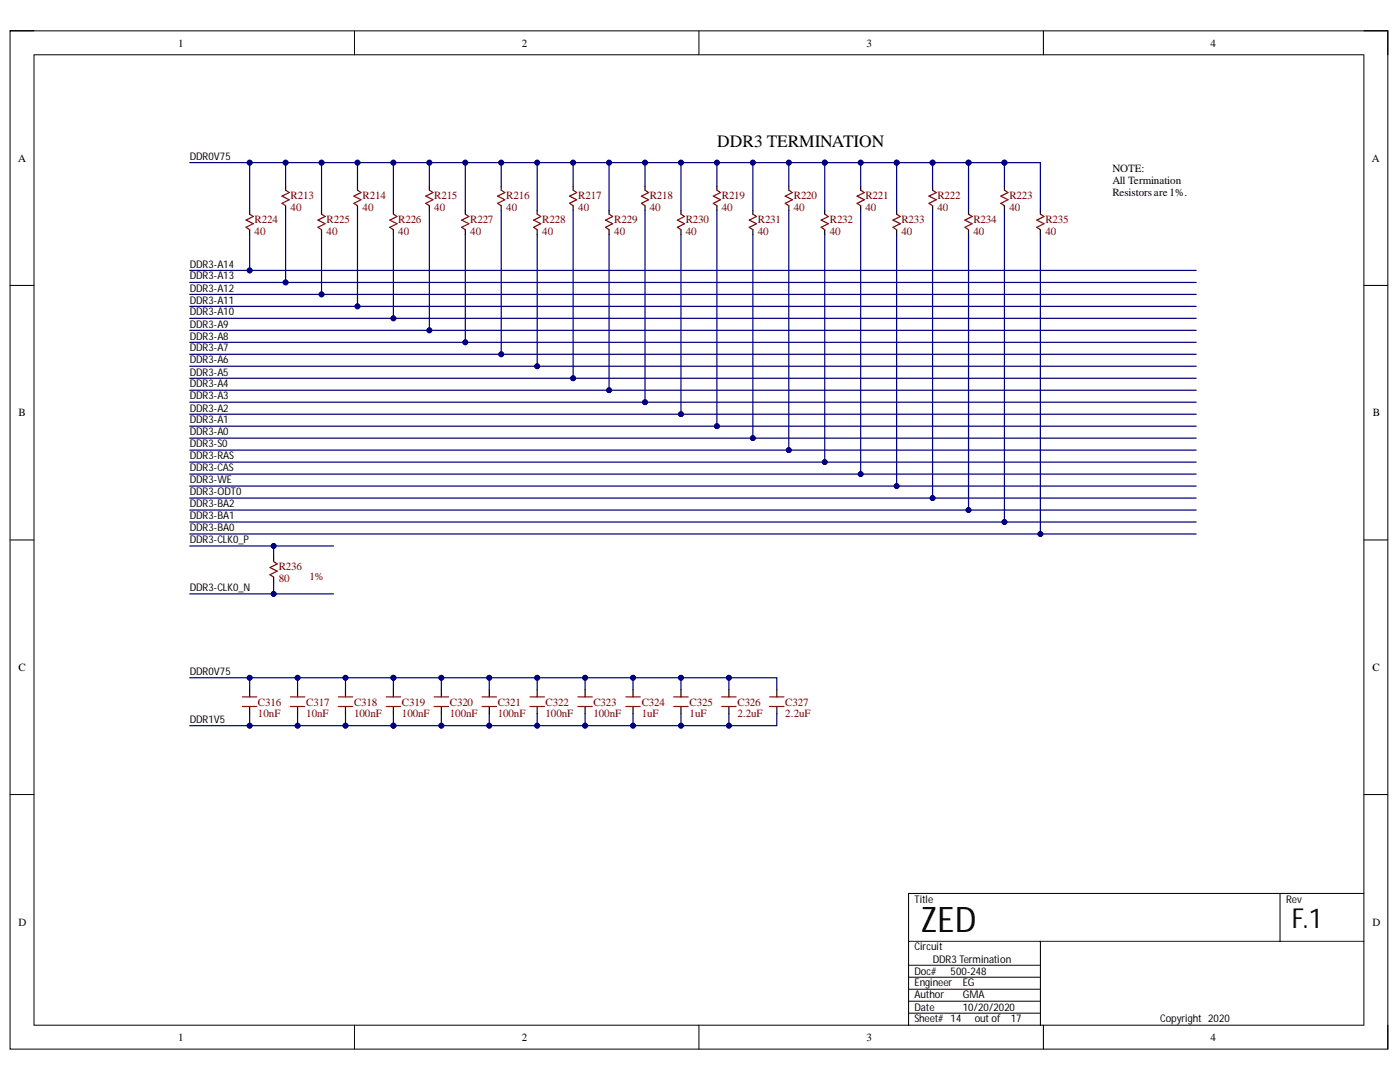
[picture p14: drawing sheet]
<svg xmlns="http://www.w3.org/2000/svg" width="279mm" height="216mm" viewBox="0 0 279 216" stroke-linecap="round" stroke-linejoin="round" font-family="sans-serif">
<defs><g id="words">
<text font-size="7" x="183.8" y="185.9">ZED</text>
<text font-size="5.5" x="257.8" y="185.2">F.1</text>
<text font-size="3.5" x="143.1" y="29.3">DDR3 TERMINATION</text>
<g font-size="2.2">
<text x="35.6" y="9.3">1</text>
<text x="104.1" y="9.3">2</text>
<text x="173" y="9.3">3</text>
<text x="241.6" y="9.3">4</text>
<text x="3.6" y="32.3">A</text>
<text x="222" y="34.4">NOTE:</text>
<text x="273.8" y="32.3">A</text>
<text x="222" y="36.8">All Termination</text>
<text x="222" y="39.2">Resistorsare 1%.</text>
<text x="3.7" y="83.1">B</text>
<text x="274" y="83.1">B</text>
<text x="3.7" y="133.9">C</text>
<text x="273.9" y="133.9">C</text>
<text x="3.7" y="184.7">D</text>
<text x="273.9" y="184.7">D</text>
<text x="35.6" y="207.7">1</text>
<text x="104.1" y="207.7">2</text>
<text x="173" y="207.7">3</text>
<text x="241.6" y="207.7">4</text>
</g>
<g font-size="2.2" fill="#800000">
<text x="58" y="39.6">R213</text>
<text x="72.4" y="39.6">R214</text>
<text x="86.6" y="39.6">R215</text>
<text x="101" y="39.6">R216</text>
<text x="115.4" y="39.6">R217</text>
<text x="129.7" y="39.6">R218</text>
<text x="144" y="39.6">R219</text>
<text x="158.4" y="39.6">R220</text>
<text x="172.7" y="39.6">R221</text>
<text x="187.1" y="39.6">R222</text>
<text x="201.4" y="39.6">R223</text>
<text x="50.8" y="46.8">40</text>
<text x="50.8" y="44.4">R224</text>
<text x="58" y="42.1">40</text>
<text x="65.2" y="46.8">40</text>
<text x="65.2" y="44.4">R225</text>
<text x="72.4" y="42.1">40</text>
<text x="79.5" y="46.8">40</text>
<text x="79.5" y="44.4">R226</text>
<text x="86.6" y="42.1">40</text>
<text x="93.8" y="46.8">40</text>
<text x="93.8" y="44.4">R227</text>
<text x="101" y="42.1">40</text>
<text x="108.2" y="46.8">40</text>
<text x="108.2" y="44.4">R228</text>
<text x="115.4" y="42.1">40</text>
<text x="122.6" y="46.8">40</text>
<text x="122.6" y="44.4">R229</text>
<text x="129.7" y="42.1">40</text>
<text x="136.9" y="46.8">40</text>
<text x="136.9" y="44.4">R230</text>
<text x="144" y="42.1">40</text>
<text x="151.2" y="46.8">40</text>
<text x="151.2" y="44.4">R231</text>
<text x="158.4" y="42.1">40</text>
<text x="165.6" y="46.8">40</text>
<text x="165.6" y="44.4">R232</text>
<text x="172.7" y="42.1">40</text>
<text x="179.9" y="46.8">40</text>
<text x="179.9" y="44.4">R233</text>
<text x="187.1" y="42.1">40</text>
<text x="194.3" y="46.8">40</text>
<text x="194.3" y="44.4">R234</text>
<text x="201.4" y="42.1">40</text>
<text x="208.6" y="46.8">40</text>
<text x="208.6" y="44.4">R235</text>
<text x="55.6" y="113.7">R236</text>
<text x="55.6" y="116.1">80</text>
<text x="61.8" y="115.7">1%</text>
<text x="51.5" y="143.2">10nF</text>
<text x="51.5" y="140.8">C316</text>
<text x="61.1" y="143.2">10nF</text>
<text x="61.1" y="140.8">C317</text>
<text x="70.7" y="143.2">100nF</text>
<text x="70.7" y="140.8">C318</text>
<text x="80.2" y="143.2">100nF</text>
<text x="80.2" y="140.8">C319</text>
<text x="89.8" y="143.2">100nF</text>
<text x="89.8" y="140.8">C320</text>
<text x="99.3" y="143.2">100nF</text>
<text x="99.3" y="140.8">C321</text>
<text x="108.9" y="143.2">100nF</text>
<text x="108.9" y="140.8">C322</text>
<text x="118.4" y="143.2">100nF</text>
<text x="118.4" y="140.8">C323</text>
<text x="128.1" y="143.2">1uF</text>
<text x="128.1" y="140.8">C324</text>
<text x="137.6" y="143.2">1uF</text>
<text x="137.6" y="140.8">C325</text>
<text x="147.2" y="143.2">2.2uF</text>
<text x="147.2" y="140.8">C326</text>
<text x="156.7" y="143.2">2.2uF</text>
<text x="156.7" y="140.8">C327</text>
</g>
<g font-size="2.1">
<text x="37.9" y="31.9">DDR0V75</text>
<text x="37.9" y="53.4">DDR3-A14</text>
<text x="37.9" y="58.2">DDR3-A12</text>
<text x="37.9" y="55.8">DDR3-A13</text>
<text x="37.9" y="65.4">DDR3-A9</text>
<text x="37.9" y="63">DDR3-A10</text>
<text x="37.9" y="60.6">DDR3-A11</text>
<text x="37.9" y="70.1">DDR3-A7</text>
<text x="37.9" y="67.8">DDR3-A8</text>
<text x="37.9" y="77.3">DDR3-A4</text>
<text x="37.9" y="72.5">DDR3-A6</text>
<text x="37.9" y="75">DDR3-A5</text>
<text x="37.9" y="82.1">DDR3-A2</text>
<text x="37.9" y="79.7">DDR3-A3</text>
<text x="37.9" y="86.9">DDR3-A0</text>
<text x="37.9" y="84.5">DDR3-A1</text>
<text x="37.9" y="89.2">DDR3-S0</text>
<text x="37.9" y="91.7">DDR3-RAS</text>
<text x="37.9" y="94.1">DDR3-CAS</text>
<text x="37.9" y="101.2">DDR3-BA2</text>
<text x="37.9" y="96.4">DDR3-WE</text>
<text x="37.9" y="98.9">DDR3-ODT0</text>
<text x="37.9" y="106">DDR3-BA0</text>
<text x="37.9" y="103.6">DDR3-BA1</text>
<text x="37.9" y="108.4">DDR3-CLK0_P</text>
<text x="37.9" y="118">DDR3-CLK0_N</text>
<text x="37.9" y="134.7">DDR0V75</text>
<text x="37.9" y="144.3">DDR1V5</text>
<text x="182.5" y="180.1">Title</text>
<text x="256.7" y="180.1">Rev</text>
<text x="182.5" y="189.6">Circuit</text>
<text x="182.5" y="196.8">Engineer</text>
<text x="182.5" y="194.5">Doc#</text>
<text x="186.1" y="192.1">DDR3 Termination</text>
<text x="189.7" y="194.5">500-248</text>
<text x="192.1" y="196.8">EG</text>
<text x="182.5" y="199.2">Author</text>
<text x="182.5" y="201.6">Date</text>
<text x="192.1" y="199.2">GMA</text>
<text x="192.1" y="201.6">10/20/2020</text>
<text x="182.5" y="204">Sheet# 14</text>
<text x="194.5" y="204">out of</text>
<text x="201.7" y="204">17</text>
<text x="231.5" y="204">Copyright 2020</text>
</g>
</g></defs>
<path d="M2 6.2h275v203.1h-275z" fill="none" stroke="#000" stroke-width=".2"/>
<path d="M6.8 10.9h265.4v193.7h-265.4z" fill-rule="evenodd" fill="#fff"/>
<g fill="none" stroke="#000" stroke-width=".2">
<path d="M2 6.2h4.8M6.8 10.9h265.4v193.7h-265.4zM70.7 6.2v4.7M139.5 6.2v4.7M208.2 6.2v4.7M272.2 6.2h4.8v4.7M2 57h4.8M272.2 57h4.8M2 107.7h4.8M272.2 107.7h4.8M2 158.5h4.8M272.2 158.5h4.8"/>
<path d="M255.5 178.3v9.5M272.2 178.3h-90.9v26.3M181.3 187.8h90.9M181.3 199.8h26.3M181.3 192.6h26.3M181.3 197.4h26.3M181.3 195h26.3M207.6 187.8v16.8M70.7 204.6v4.7M139.5 204.6v4.7M181.3 202.2h26.3M208.2 204.6v4.7"/>
<path d="M277 204.6v4.7"/>
</g>
<path d="M37.9 54h200.8" fill="none" stroke="#000080" stroke-width=".24"/>
<circle cx="49.8" cy="54" r=".48" fill="#000080"/>
<circle cx="49.8" cy="54" r=".48" fill="none" stroke="#000080" stroke-width=".2"/>
<path d="M37.9 56.4h200.8" fill="none" stroke="#000080" stroke-width=".24"/>
<circle cx="57" cy="56.4" r=".48" fill="#000080"/>
<circle cx="57" cy="56.4" r=".48" fill="none" stroke="#000080" stroke-width=".2"/>
<path d="M37.9 58.7h200.8" fill="none" stroke="#000080" stroke-width=".24"/>
<circle cx="64.2" cy="58.7" r=".48" fill="#000080"/>
<circle cx="64.2" cy="58.7" r=".48" fill="none" stroke="#000080" stroke-width=".2"/>
<path d="M37.9 61.1h200.8" fill="none" stroke="#000080" stroke-width=".24"/>
<circle cx="71.3" cy="61.1" r=".48" fill="#000080"/>
<circle cx="71.3" cy="61.1" r=".48" fill="none" stroke="#000080" stroke-width=".2"/>
<path d="M37.9 63.5h200.8" fill="none" stroke="#000080" stroke-width=".24"/>
<circle cx="78.5" cy="63.5" r=".48" fill="#000080"/>
<circle cx="78.5" cy="63.5" r=".48" fill="none" stroke="#000080" stroke-width=".2"/>
<path d="M37.9 65.9h200.8" fill="none" stroke="#000080" stroke-width=".24"/>
<circle cx="85.7" cy="65.9" r=".48" fill="#000080"/>
<circle cx="85.7" cy="65.9" r=".48" fill="none" stroke="#000080" stroke-width=".2"/>
<path d="M37.9 68.3h200.8" fill="none" stroke="#000080" stroke-width=".24"/>
<circle cx="92.9" cy="68.3" r=".48" fill="#000080"/>
<circle cx="92.9" cy="68.3" r=".48" fill="none" stroke="#000080" stroke-width=".2"/>
<path d="M37.9 70.7h200.8" fill="none" stroke="#000080" stroke-width=".24"/>
<circle cx="100" cy="70.7" r=".48" fill="#000080"/>
<circle cx="100" cy="70.7" r=".48" fill="none" stroke="#000080" stroke-width=".2"/>
<path d="M37.9 73.1h200.8" fill="none" stroke="#000080" stroke-width=".24"/>
<circle cx="107.2" cy="73.1" r=".48" fill="#000080"/>
<circle cx="107.2" cy="73.1" r=".48" fill="none" stroke="#000080" stroke-width=".2"/>
<path d="M37.9 75.5h200.8" fill="none" stroke="#000080" stroke-width=".24"/>
<circle cx="114.4" cy="75.5" r=".48" fill="#000080"/>
<circle cx="114.4" cy="75.5" r=".48" fill="none" stroke="#000080" stroke-width=".2"/>
<path d="M37.9 77.9h200.8" fill="none" stroke="#000080" stroke-width=".24"/>
<circle cx="121.6" cy="77.9" r=".48" fill="#000080"/>
<circle cx="121.6" cy="77.9" r=".48" fill="none" stroke="#000080" stroke-width=".2"/>
<path d="M37.9 80.3h200.8" fill="none" stroke="#000080" stroke-width=".24"/>
<circle cx="128.7" cy="80.3" r=".48" fill="#000080"/>
<circle cx="128.7" cy="80.3" r=".48" fill="none" stroke="#000080" stroke-width=".2"/>
<path d="M37.9 82.7h200.8" fill="none" stroke="#000080" stroke-width=".24"/>
<circle cx="135.9" cy="82.6" r=".48" fill="#000080"/>
<circle cx="135.9" cy="82.6" r=".48" fill="none" stroke="#000080" stroke-width=".2"/>
<path d="M37.9 85h200.8" fill="none" stroke="#000080" stroke-width=".24"/>
<circle cx="143.1" cy="85" r=".48" fill="#000080"/>
<circle cx="143.1" cy="85" r=".48" fill="none" stroke="#000080" stroke-width=".2"/>
<path d="M37.9 87.4h200.8" fill="none" stroke="#000080" stroke-width=".24"/>
<circle cx="150.2" cy="87.4" r=".48" fill="#000080"/>
<circle cx="150.2" cy="87.4" r=".48" fill="none" stroke="#000080" stroke-width=".2"/>
<path d="M37.9 89.8h200.8" fill="none" stroke="#000080" stroke-width=".24"/>
<circle cx="157.4" cy="89.8" r=".48" fill="#000080"/>
<circle cx="157.4" cy="89.8" r=".48" fill="none" stroke="#000080" stroke-width=".2"/>
<path d="M37.9 92.2h200.8" fill="none" stroke="#000080" stroke-width=".24"/>
<circle cx="164.6" cy="92.2" r=".48" fill="#000080"/>
<circle cx="164.6" cy="92.2" r=".48" fill="none" stroke="#000080" stroke-width=".2"/>
<g fill="none" stroke="#000" stroke-width=".24">
<path d="M57 37.2v.7M71.3 37.2v.7M85.7 37.2v.7M100 37.2v.7M114.4 37.2v.7M128.7 37.2v.7M143.1 37.2v.7M157.4 37.2v.7M49.8 42v.7M49.8 45.8v1M57 41.1v.9M64.2 42v.7"/>
<path d="M64.2 45.8v1M71.3 41.1v.9M78.5 42v.7M78.5 45.8v1M85.7 41.1v.9M92.9 42v.7M92.9 45.8v1M100 41.1v.9M107.2 42v.7M107.2 45.8v1M114.4 41.1v.9M121.6 42v.7"/>
<path d="M121.6 45.8v1M128.7 41.1v.9M135.9 42v.7M135.9 45.8v1M143.1 41.1v.9M150.2 42v.7M150.2 45.8v1M157.4 41.1v.9M164.6 42v.7M164.6 45.8v1"/>
</g>
<g fill="none" stroke="#800000" stroke-width=".24">
<path d="M57 37.9l.7 .5-1.4 .7 1.4 .8-1.4 .7 .7 .5M71.3 37.9l.8 .5-1.5 .7 1.5 .8-1.5 .7 .7 .5M85.7 37.9l.7 .5-1.4 .7 1.4 .8-1.4 .7 .7 .5M100 37.9l.8 .5-1.5 .7 1.5 .8-1.5 .7 .7 .5M114.4 37.9l.7 .5-1.4 .7 1.4 .8-1.4 .7 .7 .5M128.7 37.9l.7 .5-1.4 .7 1.4 .8-1.4 .7 .7 .5M143.1 37.9l.7 .5-1.4 .7 1.4 .8-1.4 .7 .7 .5M157.4 37.9l.7 .5-1.4 .7 1.4 .8-1.4 .7 .7 .5M49.8 42.7l.7 .5-1.4 .7 1.4 .7-1.4 .8 .7 .4M64.2 42.7l.7 .5-1.5 .7 1.5 .7-1.5 .8 .8 .4M78.5 42.7l.7 .5-1.4 .7 1.4 .7-1.4 .8 .7 .4M92.9 42.7l.7 .5-1.5 .7 1.5 .7-1.5 .8 .8 .4"/>
<path d="M107.2 42.7l.7 .5-1.4 .7 1.4 .7-1.4 .8 .7 .4M121.6 42.7l.7 .5-1.5 .7 1.5 .7-1.5 .8 .8 .4M135.9 42.7l.7 .5-1.4 .7 1.4 .7-1.4 .8 .7 .4M150.2 42.7l.8 .5-1.5 .7 1.5 .7-1.5 .8 .7 .4M164.6 42.7l.7 .5-1.4 .7 1.4 .7-1.4 .8 .7 .4"/>
</g>
<path d="M49.8 46.8v7.2" fill="none" stroke="#000080" stroke-width=".24"/>
<circle cx="49.8" cy="54" r=".48" fill="#000080"/>
<circle cx="49.8" cy="54" r=".48" fill="none" stroke="#000080" stroke-width=".2"/>
<path d="M57 42v14.4" fill="none" stroke="#000080" stroke-width=".24"/>
<circle cx="57" cy="56.4" r=".48" fill="#000080"/>
<circle cx="57" cy="56.4" r=".48" fill="none" stroke="#000080" stroke-width=".2"/>
<path d="M64.2 46.8v11.9" fill="none" stroke="#000080" stroke-width=".24"/>
<circle cx="64.2" cy="58.7" r=".48" fill="#000080"/>
<circle cx="64.2" cy="58.7" r=".48" fill="none" stroke="#000080" stroke-width=".2"/>
<path d="M71.3 42v19.1" fill="none" stroke="#000080" stroke-width=".24"/>
<circle cx="71.3" cy="61.1" r=".48" fill="#000080"/>
<circle cx="71.3" cy="61.1" r=".48" fill="none" stroke="#000080" stroke-width=".2"/>
<path d="M78.5 46.8v16.7" fill="none" stroke="#000080" stroke-width=".24"/>
<circle cx="78.5" cy="63.5" r=".48" fill="#000080"/>
<circle cx="78.5" cy="63.5" r=".48" fill="none" stroke="#000080" stroke-width=".2"/>
<path d="M85.7 42v23.9" fill="none" stroke="#000080" stroke-width=".24"/>
<circle cx="85.7" cy="65.9" r=".48" fill="#000080"/>
<circle cx="85.7" cy="65.9" r=".48" fill="none" stroke="#000080" stroke-width=".2"/>
<path d="M92.9 46.8v21.5" fill="none" stroke="#000080" stroke-width=".24"/>
<circle cx="92.9" cy="68.3" r=".48" fill="#000080"/>
<circle cx="92.9" cy="68.3" r=".48" fill="none" stroke="#000080" stroke-width=".2"/>
<path d="M100 42v28.7" fill="none" stroke="#000080" stroke-width=".24"/>
<circle cx="100" cy="70.7" r=".48" fill="#000080"/>
<circle cx="100" cy="70.7" r=".48" fill="none" stroke="#000080" stroke-width=".2"/>
<path d="M107.2 46.8v26.3" fill="none" stroke="#000080" stroke-width=".24"/>
<circle cx="107.2" cy="73.1" r=".48" fill="#000080"/>
<circle cx="107.2" cy="73.1" r=".48" fill="none" stroke="#000080" stroke-width=".2"/>
<path d="M114.4 42v33.5" fill="none" stroke="#000080" stroke-width=".24"/>
<circle cx="114.4" cy="75.5" r=".48" fill="#000080"/>
<circle cx="114.4" cy="75.5" r=".48" fill="none" stroke="#000080" stroke-width=".2"/>
<path d="M121.6 46.8v31.1" fill="none" stroke="#000080" stroke-width=".24"/>
<circle cx="121.6" cy="77.9" r=".48" fill="#000080"/>
<circle cx="121.6" cy="77.9" r=".48" fill="none" stroke="#000080" stroke-width=".2"/>
<path d="M128.7 42v38.3" fill="none" stroke="#000080" stroke-width=".24"/>
<circle cx="128.7" cy="80.3" r=".48" fill="#000080"/>
<circle cx="128.7" cy="80.3" r=".48" fill="none" stroke="#000080" stroke-width=".2"/>
<path d="M135.9 46.8v35.8" fill="none" stroke="#000080" stroke-width=".24"/>
<circle cx="135.9" cy="82.6" r=".48" fill="#000080"/>
<circle cx="135.9" cy="82.6" r=".48" fill="none" stroke="#000080" stroke-width=".2"/>
<path d="M143.1 42v43" fill="none" stroke="#000080" stroke-width=".24"/>
<circle cx="143.1" cy="85" r=".48" fill="#000080"/>
<circle cx="143.1" cy="85" r=".48" fill="none" stroke="#000080" stroke-width=".2"/>
<path d="M150.2 46.8v40.6" fill="none" stroke="#000080" stroke-width=".24"/>
<circle cx="150.2" cy="87.4" r=".48" fill="#000080"/>
<circle cx="150.2" cy="87.4" r=".48" fill="none" stroke="#000080" stroke-width=".2"/>
<path d="M157.4 42v47.8" fill="none" stroke="#000080" stroke-width=".24"/>
<circle cx="157.4" cy="89.8" r=".48" fill="#000080"/>
<circle cx="157.4" cy="89.8" r=".48" fill="none" stroke="#000080" stroke-width=".2"/>
<path d="M164.6 46.8v45.4" fill="none" stroke="#000080" stroke-width=".24"/>
<circle cx="164.6" cy="92.2" r=".48" fill="#000080"/>
<circle cx="164.6" cy="92.2" r=".48" fill="none" stroke="#000080" stroke-width=".2"/>
<path d="M49.8 32.4v9.6" fill="none" stroke="#000080" stroke-width=".24"/>
<circle cx="49.8" cy="32.4" r=".48" fill="#000080"/>
<circle cx="49.8" cy="32.4" r=".48" fill="none" stroke="#000080" stroke-width=".2"/>
<path d="M57 32.4v4.8" fill="none" stroke="#000080" stroke-width=".24"/>
<circle cx="57" cy="32.4" r=".48" fill="#000080"/>
<circle cx="57" cy="32.4" r=".48" fill="none" stroke="#000080" stroke-width=".2"/>
<path d="M64.2 32.4v9.6" fill="none" stroke="#000080" stroke-width=".24"/>
<circle cx="64.2" cy="32.4" r=".48" fill="#000080"/>
<circle cx="64.2" cy="32.4" r=".48" fill="none" stroke="#000080" stroke-width=".2"/>
<path d="M71.3 32.4v4.8" fill="none" stroke="#000080" stroke-width=".24"/>
<circle cx="71.3" cy="32.4" r=".48" fill="#000080"/>
<circle cx="71.3" cy="32.4" r=".48" fill="none" stroke="#000080" stroke-width=".2"/>
<path d="M78.5 32.4v9.6" fill="none" stroke="#000080" stroke-width=".24"/>
<circle cx="78.5" cy="32.4" r=".48" fill="#000080"/>
<circle cx="78.5" cy="32.4" r=".48" fill="none" stroke="#000080" stroke-width=".2"/>
<path d="M85.7 32.4v4.8" fill="none" stroke="#000080" stroke-width=".24"/>
<circle cx="85.7" cy="32.4" r=".48" fill="#000080"/>
<circle cx="85.7" cy="32.4" r=".48" fill="none" stroke="#000080" stroke-width=".2"/>
<path d="M92.9 32.4v9.6" fill="none" stroke="#000080" stroke-width=".24"/>
<circle cx="92.9" cy="32.4" r=".48" fill="#000080"/>
<circle cx="92.9" cy="32.4" r=".48" fill="none" stroke="#000080" stroke-width=".2"/>
<path d="M100 32.4v4.8" fill="none" stroke="#000080" stroke-width=".24"/>
<circle cx="100" cy="32.4" r=".48" fill="#000080"/>
<circle cx="100" cy="32.4" r=".48" fill="none" stroke="#000080" stroke-width=".2"/>
<path d="M107.2 32.4v9.6" fill="none" stroke="#000080" stroke-width=".24"/>
<circle cx="107.2" cy="32.4" r=".48" fill="#000080"/>
<circle cx="107.2" cy="32.4" r=".48" fill="none" stroke="#000080" stroke-width=".2"/>
<path d="M114.4 32.4v4.8" fill="none" stroke="#000080" stroke-width=".24"/>
<circle cx="114.4" cy="32.4" r=".48" fill="#000080"/>
<circle cx="114.4" cy="32.4" r=".48" fill="none" stroke="#000080" stroke-width=".2"/>
<path d="M121.6 32.4v9.6" fill="none" stroke="#000080" stroke-width=".24"/>
<circle cx="121.6" cy="32.4" r=".48" fill="#000080"/>
<circle cx="121.6" cy="32.4" r=".48" fill="none" stroke="#000080" stroke-width=".2"/>
<path d="M128.7 32.4v4.8" fill="none" stroke="#000080" stroke-width=".24"/>
<circle cx="128.7" cy="32.4" r=".48" fill="#000080"/>
<circle cx="128.7" cy="32.4" r=".48" fill="none" stroke="#000080" stroke-width=".2"/>
<path d="M135.9 32.4v9.6" fill="none" stroke="#000080" stroke-width=".24"/>
<circle cx="135.9" cy="32.4" r=".48" fill="#000080"/>
<circle cx="135.9" cy="32.4" r=".48" fill="none" stroke="#000080" stroke-width=".2"/>
<path d="M143.1 32.4v4.8" fill="none" stroke="#000080" stroke-width=".24"/>
<circle cx="143.1" cy="32.4" r=".48" fill="#000080"/>
<circle cx="143.1" cy="32.4" r=".48" fill="none" stroke="#000080" stroke-width=".2"/>
<path d="M150.2 32.4v9.6" fill="none" stroke="#000080" stroke-width=".24"/>
<circle cx="150.2" cy="32.4" r=".48" fill="#000080"/>
<circle cx="150.2" cy="32.4" r=".48" fill="none" stroke="#000080" stroke-width=".2"/>
<path d="M157.4 32.4v4.8" fill="none" stroke="#000080" stroke-width=".24"/>
<circle cx="157.4" cy="32.4" r=".48" fill="#000080"/>
<circle cx="157.4" cy="32.4" r=".48" fill="none" stroke="#000080" stroke-width=".2"/>
<path d="M37.9 94.6h200.8" fill="none" stroke="#000080" stroke-width=".24"/>
<circle cx="171.8" cy="94.6" r=".48" fill="#000080"/>
<circle cx="171.8" cy="94.6" r=".48" fill="none" stroke="#000080" stroke-width=".2"/>
<path d="M37.9 97h200.8" fill="none" stroke="#000080" stroke-width=".24"/>
<circle cx="178.9" cy="97" r=".48" fill="#000080"/>
<circle cx="178.9" cy="97" r=".48" fill="none" stroke="#000080" stroke-width=".2"/>
<path d="M37.9 101.8h200.8" fill="none" stroke="#000080" stroke-width=".24"/>
<circle cx="193.3" cy="101.8" r=".48" fill="#000080"/>
<circle cx="193.3" cy="101.8" r=".48" fill="none" stroke="#000080" stroke-width=".2"/>
<path d="M37.9 104.2h200.8" fill="none" stroke="#000080" stroke-width=".24"/>
<circle cx="200.5" cy="104.2" r=".48" fill="#000080"/>
<circle cx="200.5" cy="104.2" r=".48" fill="none" stroke="#000080" stroke-width=".2"/>
<path d="M37.9 106.5h200.8" fill="none" stroke="#000080" stroke-width=".24"/>
<circle cx="207.6" cy="106.6" r=".48" fill="#000080"/>
<circle cx="207.6" cy="106.6" r=".48" fill="none" stroke="#000080" stroke-width=".2"/>
<path d="M171.8 37.2v.7M171.8 41.1v.9M178.9 42v.7M178.9 45.8v1" fill="none" stroke="#000" stroke-width=".24"/>
<path d="M171.8 37.9l.7 .5-1.5 .7 1.5 .8-1.5 .7 .8 .5M178.9 42.7l.8 .5-1.5 .7 1.5 .7-1.5 .8 .7 .4" fill="none" stroke="#800000" stroke-width=".24"/>
<path d="M171.8 42v52.6" fill="none" stroke="#000080" stroke-width=".24"/>
<circle cx="171.8" cy="94.6" r=".48" fill="#000080"/>
<circle cx="171.8" cy="94.6" r=".48" fill="none" stroke="#000080" stroke-width=".2"/>
<path d="M178.9 46.8v50.2" fill="none" stroke="#000080" stroke-width=".24"/>
<circle cx="178.9" cy="97" r=".48" fill="#000080"/>
<circle cx="178.9" cy="97" r=".48" fill="none" stroke="#000080" stroke-width=".2"/>
<path d="M171.8 32.4v4.8" fill="none" stroke="#000080" stroke-width=".24"/>
<circle cx="171.8" cy="32.4" r=".48" fill="#000080"/>
<circle cx="171.8" cy="32.4" r=".48" fill="none" stroke="#000080" stroke-width=".2"/>
<path d="M186.1 37.2v.7M186.1 41.1v.9" fill="none" stroke="#000" stroke-width=".24"/>
<path d="M186.1 37.9l.7 .5-1.4 .7 1.4 .8-1.4 .7 .7 .5" fill="none" stroke="#800000" stroke-width=".24"/>
<path d="M186.1 42v57.4" fill="none" stroke="#000080" stroke-width=".24"/>
<circle cx="186.1" cy="99.4" r=".48" fill="#000080"/>
<circle cx="186.1" cy="99.4" r=".48" fill="none" stroke="#000080" stroke-width=".2"/>
<path d="M37.9 99.4h200.8" fill="none" stroke="#000080" stroke-width=".24"/>
<circle cx="186.1" cy="99.4" r=".48" fill="#000080"/>
<circle cx="186.1" cy="99.4" r=".48" fill="none" stroke="#000080" stroke-width=".2"/>
<path d="M193.3 42v.7M193.3 45.8v1" fill="none" stroke="#000" stroke-width=".24"/>
<path d="M193.3 42.7l.7 .5-1.4 .7 1.4 .7-1.4 .8 .7 .4" fill="none" stroke="#800000" stroke-width=".24"/>
<path d="M193.3 46.8v55" fill="none" stroke="#000080" stroke-width=".24"/>
<circle cx="193.3" cy="101.8" r=".48" fill="#000080"/>
<circle cx="193.3" cy="101.8" r=".48" fill="none" stroke="#000080" stroke-width=".2"/>
<path d="M200.5 37.2v.7M200.5 41.1v.9" fill="none" stroke="#000" stroke-width=".24"/>
<path d="M200.5 37.9l.7 .5-1.5 .7 1.5 .8-1.5 .7 .8 .5" fill="none" stroke="#800000" stroke-width=".24"/>
<path d="M200.5 42v62.2" fill="none" stroke="#000080" stroke-width=".24"/>
<circle cx="200.5" cy="104.2" r=".48" fill="#000080"/>
<circle cx="200.5" cy="104.2" r=".48" fill="none" stroke="#000080" stroke-width=".2"/>
<path d="M207.6 42v.7M207.6 45.8v1" fill="none" stroke="#000" stroke-width=".24"/>
<path d="M207.6 42.7l.7 .5-1.4 .7 1.4 .7-1.4 .8 .7 .4" fill="none" stroke="#800000" stroke-width=".24"/>
<path d="M207.6 46.8v59.7" fill="none" stroke="#000080" stroke-width=".24"/>
<circle cx="207.6" cy="106.6" r=".48" fill="#000080"/>
<circle cx="207.6" cy="106.6" r=".48" fill="none" stroke="#000080" stroke-width=".2"/>
<path d="M37.9 108.9h28.7" fill="none" stroke="#000080" stroke-width=".24"/>
<circle cx="54.6" cy="108.9" r=".48" fill="#000080"/>
<circle cx="54.6" cy="108.9" r=".48" fill="none" stroke="#000080" stroke-width=".2"/>
<path d="M37.9 118.5h28.7" fill="none" stroke="#000080" stroke-width=".24"/>
<circle cx="54.6" cy="118.5" r=".48" fill="#000080"/>
<circle cx="54.6" cy="118.5" r=".48" fill="none" stroke="#000080" stroke-width=".2"/>
<path d="M54.6 111.3v.7M54.6 115.2v.9" fill="none" stroke="#000" stroke-width=".24"/>
<path d="M54.6 112l.7 .5-1.4 .7 1.4 .8-1.4 .7 .7 .5" fill="none" stroke="#800000" stroke-width=".24"/>
<path d="M54.6 108.9v2.4" fill="none" stroke="#000080" stroke-width=".24"/>
<circle cx="54.6" cy="108.9" r=".48" fill="#000080"/>
<circle cx="54.6" cy="108.9" r=".48" fill="none" stroke="#000080" stroke-width=".2"/>
<path d="M54.6 116.1v2.4" fill="none" stroke="#000080" stroke-width=".24"/>
<circle cx="54.6" cy="118.5" r=".48" fill="#000080"/>
<circle cx="54.6" cy="118.5" r=".48" fill="none" stroke="#000080" stroke-width=".2"/>
<path d="M222 32.5h19.1v7.1h-19.1z" fill-rule="evenodd" fill="#fff"/>
<path d="M222 32.5h19.1v7.1h-19.1z" fill="none" stroke="#fff" stroke-width=".2"/>
<path d="M37.9 32.4h126.7" fill="none" stroke="#000080" stroke-width=".24"/>
<circle cx="49.8" cy="32.4" r=".48" fill="#000080"/>
<circle cx="49.8" cy="32.4" r=".48" fill="none" stroke="#000080" stroke-width=".2"/>
<circle cx="57" cy="32.4" r=".48" fill="#000080"/>
<circle cx="57" cy="32.4" r=".48" fill="none" stroke="#000080" stroke-width=".2"/>
<circle cx="64.2" cy="32.4" r=".48" fill="#000080"/>
<circle cx="64.2" cy="32.4" r=".48" fill="none" stroke="#000080" stroke-width=".2"/>
<circle cx="71.3" cy="32.4" r=".48" fill="#000080"/>
<circle cx="71.3" cy="32.4" r=".48" fill="none" stroke="#000080" stroke-width=".2"/>
<circle cx="78.5" cy="32.4" r=".48" fill="#000080"/>
<circle cx="78.5" cy="32.4" r=".48" fill="none" stroke="#000080" stroke-width=".2"/>
<circle cx="85.7" cy="32.4" r=".48" fill="#000080"/>
<circle cx="85.7" cy="32.4" r=".48" fill="none" stroke="#000080" stroke-width=".2"/>
<circle cx="92.9" cy="32.4" r=".48" fill="#000080"/>
<circle cx="92.9" cy="32.4" r=".48" fill="none" stroke="#000080" stroke-width=".2"/>
<circle cx="100" cy="32.4" r=".48" fill="#000080"/>
<circle cx="100" cy="32.4" r=".48" fill="none" stroke="#000080" stroke-width=".2"/>
<circle cx="107.2" cy="32.4" r=".48" fill="#000080"/>
<circle cx="107.2" cy="32.4" r=".48" fill="none" stroke="#000080" stroke-width=".2"/>
<circle cx="114.4" cy="32.4" r=".48" fill="#000080"/>
<circle cx="114.4" cy="32.4" r=".48" fill="none" stroke="#000080" stroke-width=".2"/>
<circle cx="121.6" cy="32.4" r=".48" fill="#000080"/>
<circle cx="121.6" cy="32.4" r=".48" fill="none" stroke="#000080" stroke-width=".2"/>
<circle cx="128.7" cy="32.4" r=".48" fill="#000080"/>
<circle cx="128.7" cy="32.4" r=".48" fill="none" stroke="#000080" stroke-width=".2"/>
<circle cx="135.9" cy="32.4" r=".48" fill="#000080"/>
<circle cx="135.9" cy="32.4" r=".48" fill="none" stroke="#000080" stroke-width=".2"/>
<circle cx="143.1" cy="32.4" r=".48" fill="#000080"/>
<circle cx="143.1" cy="32.4" r=".48" fill="none" stroke="#000080" stroke-width=".2"/>
<circle cx="150.2" cy="32.4" r=".48" fill="#000080"/>
<circle cx="150.2" cy="32.4" r=".48" fill="none" stroke="#000080" stroke-width=".2"/>
<circle cx="157.4" cy="32.4" r=".48" fill="#000080"/>
<circle cx="157.4" cy="32.4" r=".48" fill="none" stroke="#000080" stroke-width=".2"/>
<circle cx="164.6" cy="32.4" r=".48" fill="#000080"/>
<circle cx="164.6" cy="32.4" r=".48" fill="none" stroke="#000080" stroke-width=".2"/>
<path d="M164.6 32.4v9.6" fill="none" stroke="#000080" stroke-width=".24"/>
<circle cx="164.6" cy="32.4" r=".48" fill="#000080"/>
<circle cx="164.6" cy="32.4" r=".48" fill="none" stroke="#000080" stroke-width=".2"/>
<path d="M164.6 32.5h14.3" fill="none" stroke="#000080" stroke-width=".24"/>
<circle cx="164.6" cy="32.4" r=".48" fill="#000080"/>
<circle cx="164.6" cy="32.4" r=".48" fill="none" stroke="#000080" stroke-width=".2"/>
<circle cx="171.8" cy="32.4" r=".48" fill="#000080"/>
<circle cx="171.8" cy="32.4" r=".48" fill="none" stroke="#000080" stroke-width=".2"/>
<circle cx="178.9" cy="32.5" r=".48" fill="#000080"/>
<circle cx="178.9" cy="32.5" r=".48" fill="none" stroke="#000080" stroke-width=".2"/>
<path d="M178.9 32.5v9.5" fill="none" stroke="#000080" stroke-width=".24"/>
<circle cx="178.9" cy="32.5" r=".48" fill="#000080"/>
<circle cx="178.9" cy="32.5" r=".48" fill="none" stroke="#000080" stroke-width=".2"/>
<path d="M178.9 32.5h7.2" fill="none" stroke="#000080" stroke-width=".24"/>
<circle cx="178.9" cy="32.5" r=".48" fill="#000080"/>
<circle cx="178.9" cy="32.5" r=".48" fill="none" stroke="#000080" stroke-width=".2"/>
<circle cx="186.1" cy="32.5" r=".48" fill="#000080"/>
<circle cx="186.1" cy="32.5" r=".48" fill="none" stroke="#000080" stroke-width=".2"/>
<path d="M186.1 32.5v4.7" fill="none" stroke="#000080" stroke-width=".24"/>
<circle cx="186.1" cy="32.5" r=".48" fill="#000080"/>
<circle cx="186.1" cy="32.5" r=".48" fill="none" stroke="#000080" stroke-width=".2"/>
<path d="M186.1 32.5h7.2" fill="none" stroke="#000080" stroke-width=".24"/>
<circle cx="186.1" cy="32.5" r=".48" fill="#000080"/>
<circle cx="186.1" cy="32.5" r=".48" fill="none" stroke="#000080" stroke-width=".2"/>
<circle cx="193.3" cy="32.5" r=".48" fill="#000080"/>
<circle cx="193.3" cy="32.5" r=".48" fill="none" stroke="#000080" stroke-width=".2"/>
<path d="M193.3 32.5v9.5" fill="none" stroke="#000080" stroke-width=".24"/>
<circle cx="193.3" cy="32.5" r=".48" fill="#000080"/>
<circle cx="193.3" cy="32.5" r=".48" fill="none" stroke="#000080" stroke-width=".2"/>
<path d="M200.5 32.5v4.7" fill="none" stroke="#000080" stroke-width=".24"/>
<circle cx="200.5" cy="32.5" r=".48" fill="#000080"/>
<circle cx="200.5" cy="32.5" r=".48" fill="none" stroke="#000080" stroke-width=".2"/>
<path d="M193.3 32.5h7.2" fill="none" stroke="#000080" stroke-width=".24"/>
<circle cx="200.5" cy="32.5" r=".48" fill="#000080"/>
<circle cx="200.5" cy="32.5" r=".48" fill="none" stroke="#000080" stroke-width=".2"/>
<circle cx="193.3" cy="32.5" r=".48" fill="#000080"/>
<circle cx="193.3" cy="32.5" r=".48" fill="none" stroke="#000080" stroke-width=".2"/>
<path d="M200.5 32.5h7.1v9.5" fill="none" stroke="#000080" stroke-width=".24"/>
<circle cx="200.5" cy="32.5" r=".48" fill="#000080"/>
<circle cx="200.5" cy="32.5" r=".48" fill="none" stroke="#000080" stroke-width=".2"/>
<path d="M49.8 137.6v1.5M49.8 141v1.4" fill="none" stroke="#000" stroke-width=".24"/>
<path d="M48.4 139.1h2.9M48.4 141h2.9" fill="none" stroke="#800000" stroke-width=".24"/>
<path d="M68.9 135.2v2.4" fill="none" stroke="#000080" stroke-width=".24"/>
<circle cx="69" cy="135.2" r=".48" fill="#000080"/>
<circle cx="69" cy="135.2" r=".48" fill="none" stroke="#000080" stroke-width=".2"/>
<path d="M68.9 142.4v2.4" fill="none" stroke="#000080" stroke-width=".24"/>
<circle cx="69" cy="144.8" r=".48" fill="#000080"/>
<circle cx="69" cy="144.8" r=".48" fill="none" stroke="#000080" stroke-width=".2"/>
<path d="M59.4 135.2v2.4" fill="none" stroke="#000080" stroke-width=".24"/>
<circle cx="59.4" cy="135.2" r=".48" fill="#000080"/>
<circle cx="59.4" cy="135.2" r=".48" fill="none" stroke="#000080" stroke-width=".2"/>
<path d="M59.4 142.4v2.4" fill="none" stroke="#000080" stroke-width=".24"/>
<circle cx="59.4" cy="144.8" r=".48" fill="#000080"/>
<circle cx="59.4" cy="144.8" r=".48" fill="none" stroke="#000080" stroke-width=".2"/>
<path d="M49.8 135.2v2.4" fill="none" stroke="#000080" stroke-width=".24"/>
<circle cx="49.8" cy="135.2" r=".48" fill="#000080"/>
<circle cx="49.8" cy="135.2" r=".48" fill="none" stroke="#000080" stroke-width=".2"/>
<path d="M49.8 142.4v2.4" fill="none" stroke="#000080" stroke-width=".24"/>
<circle cx="49.8" cy="144.8" r=".48" fill="#000080"/>
<circle cx="49.8" cy="144.8" r=".48" fill="none" stroke="#000080" stroke-width=".2"/>
<path d="M59.4 137.6v1.5M68.9 137.6v1.5M78.5 137.6v1.5M88.1 137.6v1.5M59.4 141v1.4M68.9 141v1.4M78.5 141v1.4M88.1 141v1.4" fill="none" stroke="#000" stroke-width=".24"/>
<path d="M58 139.1h2.8M67.5 139.1h2.9M77.1 139.1h2.8M86.6 139.1h2.9M58 141h2.8M67.5 141h2.9M77.1 141h2.8M86.6 141h2.9" fill="none" stroke="#800000" stroke-width=".24"/>
<path d="M107.2 142.4v2.4" fill="none" stroke="#000080" stroke-width=".24"/>
<circle cx="107.2" cy="144.8" r=".48" fill="#000080"/>
<circle cx="107.2" cy="144.8" r=".48" fill="none" stroke="#000080" stroke-width=".2"/>
<path d="M97.6 142.4v2.4" fill="none" stroke="#000080" stroke-width=".24"/>
<circle cx="97.6" cy="144.8" r=".48" fill="#000080"/>
<circle cx="97.6" cy="144.8" r=".48" fill="none" stroke="#000080" stroke-width=".2"/>
<path d="M88.1 142.4v2.4" fill="none" stroke="#000080" stroke-width=".24"/>
<circle cx="88.1" cy="144.8" r=".48" fill="#000080"/>
<circle cx="88.1" cy="144.8" r=".48" fill="none" stroke="#000080" stroke-width=".2"/>
<path d="M97.6 137.6v1.5M107.2 137.6v1.5M116.8 137.6v1.5M126.3 137.6v1.5M97.6 141v1.4M107.2 141v1.4M116.8 141v1.4M126.3 141v1.4" fill="none" stroke="#000" stroke-width=".24"/>
<path d="M96.2 139.1h2.9M105.8 139.1h2.8M115.3 139.1h2.9M124.9 139.1h2.9M96.2 141h2.9M105.8 141h2.8M115.3 141h2.9M124.9 141h2.9" fill="none" stroke="#800000" stroke-width=".24"/>
<path d="M145.5 142.4v2.4" fill="none" stroke="#000080" stroke-width=".24"/>
<circle cx="145.5" cy="144.8" r=".48" fill="#000080"/>
<circle cx="145.5" cy="144.8" r=".48" fill="none" stroke="#000080" stroke-width=".2"/>
<path d="M135.9 142.4v2.4" fill="none" stroke="#000080" stroke-width=".24"/>
<circle cx="135.9" cy="144.8" r=".48" fill="#000080"/>
<circle cx="135.9" cy="144.8" r=".48" fill="none" stroke="#000080" stroke-width=".2"/>
<path d="M126.3 142.4v2.4" fill="none" stroke="#000080" stroke-width=".24"/>
<circle cx="126.3" cy="144.8" r=".48" fill="#000080"/>
<circle cx="126.3" cy="144.8" r=".48" fill="none" stroke="#000080" stroke-width=".2"/>
<path d="M135.9 137.6v1.5M145.5 137.6v1.5M155 137.6v1.5M135.9 141v1.4M145.5 141v1.4M155 141v1.4" fill="none" stroke="#000" stroke-width=".24"/>
<path d="M134.5 139.1h2.8M144 139.1h2.9M153.6 139.1h2.9M134.5 141h2.8M144 141h2.9M153.6 141h2.9" fill="none" stroke="#800000" stroke-width=".24"/>
<path d="M37.9 135.2h40.6" fill="none" stroke="#000080" stroke-width=".24"/>
<circle cx="49.8" cy="135.2" r=".48" fill="#000080"/>
<circle cx="49.8" cy="135.2" r=".48" fill="none" stroke="#000080" stroke-width=".2"/>
<circle cx="59.4" cy="135.2" r=".48" fill="#000080"/>
<circle cx="59.4" cy="135.2" r=".48" fill="none" stroke="#000080" stroke-width=".2"/>
<circle cx="69" cy="135.2" r=".48" fill="#000080"/>
<circle cx="69" cy="135.2" r=".48" fill="none" stroke="#000080" stroke-width=".2"/>
<circle cx="78.5" cy="135.2" r=".48" fill="#000080"/>
<circle cx="78.5" cy="135.2" r=".48" fill="none" stroke="#000080" stroke-width=".2"/>
<path d="M78.5 135.2v2.4" fill="none" stroke="#000080" stroke-width=".24"/>
<circle cx="78.5" cy="135.2" r=".48" fill="#000080"/>
<circle cx="78.5" cy="135.2" r=".48" fill="none" stroke="#000080" stroke-width=".2"/>
<path d="M78.5 135.2h76.5v2.4" fill="none" stroke="#000080" stroke-width=".24"/>
<circle cx="78.5" cy="135.2" r=".48" fill="#000080"/>
<circle cx="78.5" cy="135.2" r=".48" fill="none" stroke="#000080" stroke-width=".2"/>
<circle cx="88.1" cy="135.2" r=".48" fill="#000080"/>
<circle cx="88.1" cy="135.2" r=".48" fill="none" stroke="#000080" stroke-width=".2"/>
<circle cx="97.6" cy="135.2" r=".48" fill="#000080"/>
<circle cx="97.6" cy="135.2" r=".48" fill="none" stroke="#000080" stroke-width=".2"/>
<circle cx="107.2" cy="135.2" r=".48" fill="#000080"/>
<circle cx="107.2" cy="135.2" r=".48" fill="none" stroke="#000080" stroke-width=".2"/>
<circle cx="116.8" cy="135.2" r=".48" fill="#000080"/>
<circle cx="116.8" cy="135.2" r=".48" fill="none" stroke="#000080" stroke-width=".2"/>
<circle cx="126.3" cy="135.2" r=".48" fill="#000080"/>
<circle cx="126.3" cy="135.2" r=".48" fill="none" stroke="#000080" stroke-width=".2"/>
<circle cx="135.9" cy="135.2" r=".48" fill="#000080"/>
<circle cx="135.9" cy="135.2" r=".48" fill="none" stroke="#000080" stroke-width=".2"/>
<circle cx="145.5" cy="135.2" r=".48" fill="#000080"/>
<circle cx="145.5" cy="135.2" r=".48" fill="none" stroke="#000080" stroke-width=".2"/>
<path d="M155 142.4v2.4h-76.5" fill="none" stroke="#000080" stroke-width=".24"/>
<circle cx="145.5" cy="144.8" r=".48" fill="#000080"/>
<circle cx="145.5" cy="144.8" r=".48" fill="none" stroke="#000080" stroke-width=".2"/>
<circle cx="135.9" cy="144.8" r=".48" fill="#000080"/>
<circle cx="135.9" cy="144.8" r=".48" fill="none" stroke="#000080" stroke-width=".2"/>
<circle cx="126.3" cy="144.8" r=".48" fill="#000080"/>
<circle cx="126.3" cy="144.8" r=".48" fill="none" stroke="#000080" stroke-width=".2"/>
<circle cx="116.8" cy="144.8" r=".48" fill="#000080"/>
<circle cx="116.8" cy="144.8" r=".48" fill="none" stroke="#000080" stroke-width=".2"/>
<circle cx="107.2" cy="144.8" r=".48" fill="#000080"/>
<circle cx="107.2" cy="144.8" r=".48" fill="none" stroke="#000080" stroke-width=".2"/>
<circle cx="97.6" cy="144.8" r=".48" fill="#000080"/>
<circle cx="97.6" cy="144.8" r=".48" fill="none" stroke="#000080" stroke-width=".2"/>
<circle cx="88.1" cy="144.8" r=".48" fill="#000080"/>
<circle cx="88.1" cy="144.8" r=".48" fill="none" stroke="#000080" stroke-width=".2"/>
<circle cx="78.5" cy="144.8" r=".48" fill="#000080"/>
<circle cx="78.5" cy="144.8" r=".48" fill="none" stroke="#000080" stroke-width=".2"/>
<path d="M116.8 142.4v2.4" fill="none" stroke="#000080" stroke-width=".24"/>
<circle cx="116.8" cy="144.8" r=".48" fill="#000080"/>
<circle cx="116.8" cy="144.8" r=".48" fill="none" stroke="#000080" stroke-width=".2"/>
<path d="M107.2 135.2v2.4" fill="none" stroke="#000080" stroke-width=".24"/>
<circle cx="107.2" cy="135.2" r=".48" fill="#000080"/>
<circle cx="107.2" cy="135.2" r=".48" fill="none" stroke="#000080" stroke-width=".2"/>
<path d="M97.6 135.2v2.4" fill="none" stroke="#000080" stroke-width=".24"/>
<circle cx="97.6" cy="135.2" r=".48" fill="#000080"/>
<circle cx="97.6" cy="135.2" r=".48" fill="none" stroke="#000080" stroke-width=".2"/>
<path d="M88.1 135.2v2.4" fill="none" stroke="#000080" stroke-width=".24"/>
<circle cx="88.1" cy="135.2" r=".48" fill="#000080"/>
<circle cx="88.1" cy="135.2" r=".48" fill="none" stroke="#000080" stroke-width=".2"/>
<path d="M135.9 135.2v2.4" fill="none" stroke="#000080" stroke-width=".24"/>
<circle cx="135.9" cy="135.2" r=".48" fill="#000080"/>
<circle cx="135.9" cy="135.2" r=".48" fill="none" stroke="#000080" stroke-width=".2"/>
<path d="M126.3 135.2v2.4" fill="none" stroke="#000080" stroke-width=".24"/>
<circle cx="126.3" cy="135.2" r=".48" fill="#000080"/>
<circle cx="126.3" cy="135.2" r=".48" fill="none" stroke="#000080" stroke-width=".2"/>
<path d="M116.8 135.2v2.4" fill="none" stroke="#000080" stroke-width=".24"/>
<circle cx="116.8" cy="135.2" r=".48" fill="#000080"/>
<circle cx="116.8" cy="135.2" r=".48" fill="none" stroke="#000080" stroke-width=".2"/>
<path d="M145.5 135.2v2.4" fill="none" stroke="#000080" stroke-width=".24"/>
<circle cx="145.5" cy="135.2" r=".48" fill="#000080"/>
<circle cx="145.5" cy="135.2" r=".48" fill="none" stroke="#000080" stroke-width=".2"/>
<path d="M37.9 144.8h40.6" fill="none" stroke="#000080" stroke-width=".24"/>
<circle cx="49.8" cy="144.8" r=".48" fill="#000080"/>
<circle cx="49.8" cy="144.8" r=".48" fill="none" stroke="#000080" stroke-width=".2"/>
<circle cx="59.4" cy="144.8" r=".48" fill="#000080"/>
<circle cx="59.4" cy="144.8" r=".48" fill="none" stroke="#000080" stroke-width=".2"/>
<circle cx="69" cy="144.8" r=".48" fill="#000080"/>
<circle cx="69" cy="144.8" r=".48" fill="none" stroke="#000080" stroke-width=".2"/>
<circle cx="78.5" cy="144.8" r=".48" fill="#000080"/>
<circle cx="78.5" cy="144.8" r=".48" fill="none" stroke="#000080" stroke-width=".2"/>
<path d="M78.5 142.4v2.4" fill="none" stroke="#000080" stroke-width=".24"/>
<circle cx="78.5" cy="144.8" r=".48" fill="#000080"/>
<circle cx="78.5" cy="144.8" r=".48" fill="none" stroke="#000080" stroke-width=".2"/>
<use href="#words"/>
</svg>
